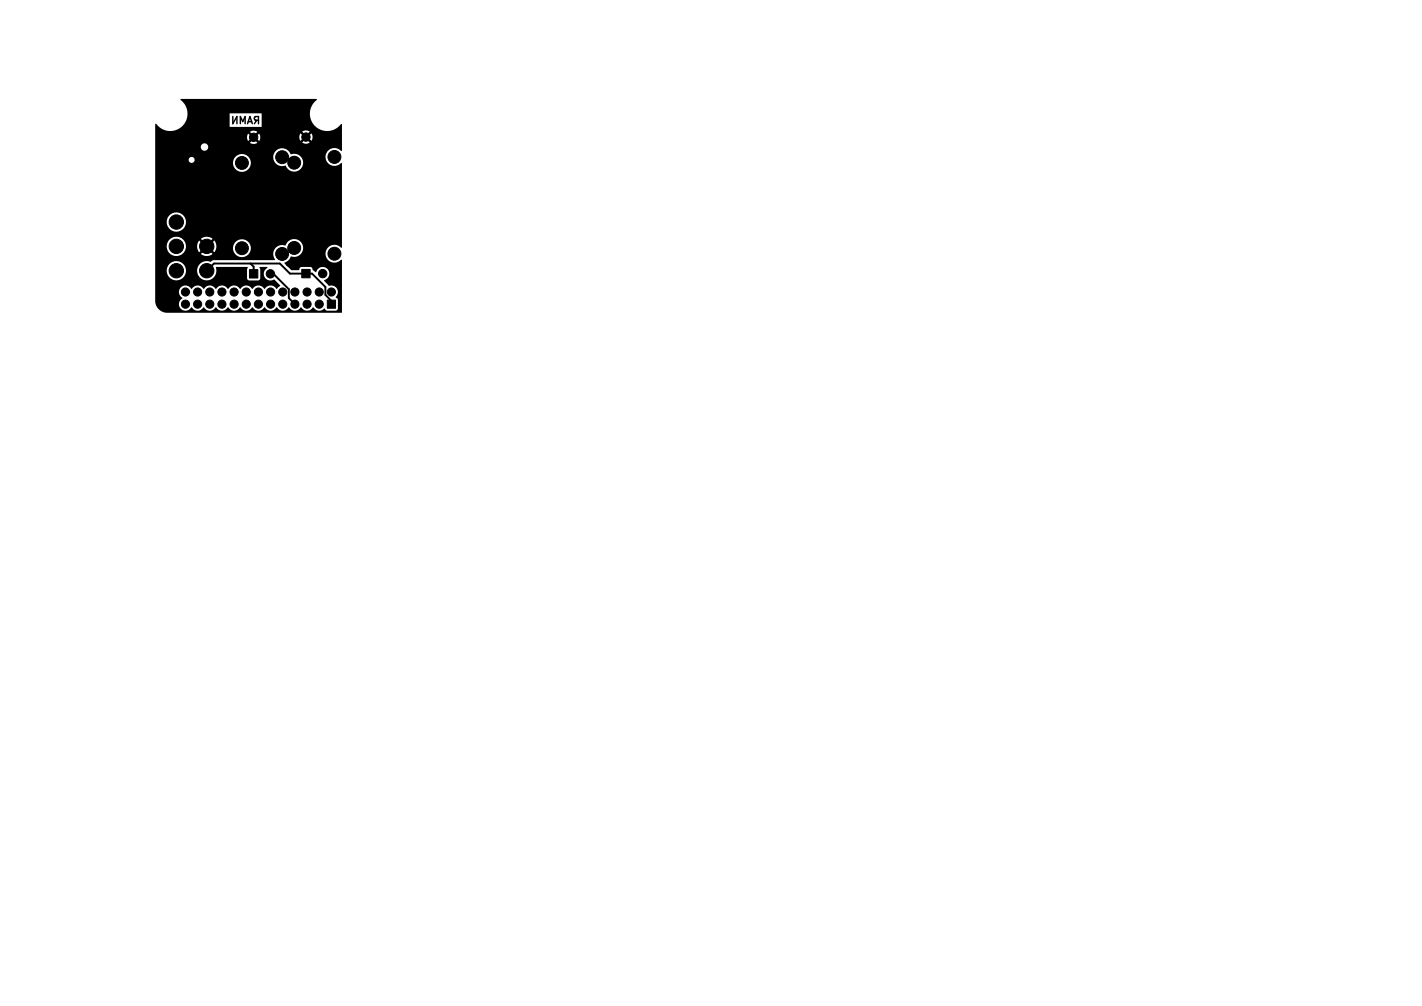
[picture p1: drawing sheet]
<svg xmlns="http://www.w3.org/2000/svg" width="297mm" height="210mm" viewBox="0 0 297 210" stroke-linecap="round" stroke-linejoin="round" font-family="sans-serif">
<defs><g id="words">
<text font-size="2.1" x="48" y="26.3">RAMN</text>
</g></defs>
<g fill="#000" stroke="#000" stroke-width=".21">
<path d="M52.1 56.3h1.8v1.7h-1.8zM63 56.2h1.8v1.8h-1.8zM68.4 62.7h1.7v1.6h-1.7z"/>
<circle cx="40.6" cy="22.9" r=".4"/>
<circle cx="49" cy="31.8" r=".4"/>
<circle cx="50.5" cy="34" r="1.35"/>
<circle cx="53" cy="28.7" r=".87"/>
<circle cx="58.9" cy="32.8" r="1.35"/>
<circle cx="61.4" cy="34" r="1.35"/>
<circle cx="63.5" cy="22.9" r=".4"/>
<circle cx="63.9" cy="28.6" r=".87"/>
<circle cx="69.8" cy="32.8" r="1.35"/>
<circle cx="35.3" cy="43.4" r=".4"/>
<circle cx="36.8" cy="56.5" r="1.5"/>
<circle cx="36.8" cy="51.4" r="1.5"/>
<circle cx="36.8" cy="46.4" r="1.5"/>
<circle cx="43.2" cy="51.4" r="1.5"/>
<circle cx="43.2" cy="56.5" r="1.5"/>
<circle cx="50.5" cy="51.8" r="1.35"/>
<circle cx="51.1" cy="45.5" r=".4"/>
<circle cx="51.1" cy="57.2" r=".4"/>
<circle cx="56.5" cy="57.2" r=".87"/>
<circle cx="58.9" cy="53" r="1.35"/>
<circle cx="60.2" cy="55.1" r=".4"/>
<circle cx="61.4" cy="51.8" r="1.35"/>
<circle cx="67.4" cy="57.1" r=".87"/>
<circle cx="69.8" cy="53" r="1.35"/>
<circle cx="34.8" cy="61" r=".4"/>
<circle cx="38.7" cy="61" r=".85"/>
<circle cx="38.7" cy="63.5" r=".85"/>
<circle cx="41.3" cy="63.5" r=".85"/>
<circle cx="41.3" cy="61" r=".85"/>
<circle cx="43.8" cy="63.5" r=".85"/>
<circle cx="43.8" cy="61" r=".85"/>
<circle cx="46.4" cy="63.5" r=".85"/>
<circle cx="46.4" cy="61" r=".85"/>
<circle cx="48.9" cy="63.5" r=".85"/>
<circle cx="48.9" cy="61" r=".85"/>
<circle cx="51.4" cy="61" r=".85"/>
<circle cx="51.4" cy="63.5" r=".85"/>
<circle cx="54" cy="63.5" r=".85"/>
<circle cx="54" cy="61" r=".85"/>
<circle cx="56.5" cy="63.5" r=".85"/>
<circle cx="56.5" cy="61" r=".85"/>
<circle cx="59.1" cy="61" r=".85"/>
<circle cx="59.1" cy="63.5" r=".85"/>
<circle cx="61.6" cy="63.5" r=".85"/>
<circle cx="61.6" cy="61" r=".85"/>
<circle cx="64.1" cy="63.5" r=".85"/>
<circle cx="64.1" cy="61" r=".85"/>
<circle cx="66.7" cy="63.5" r=".85"/>
<circle cx="66.7" cy="61" r=".85"/>
<circle cx="69.2" cy="61" r=".85"/>
</g>
<path d="M43.2 56.5l1.5-1.5h13.8l2.1 2.1h4.6l2.8 2.8v1.7l1.2 1.2v.7M52.3 55l.7 .7v1.5M56.5 57.2h.6l3.2 3.2v1.8l1.3 1.3" fill="none" stroke="#000" stroke-width=".4"/>
<path d="M32.4 25.9l.2-.1a3.6 3.6 0 0 0 4.1 1.4 3.6 3.6 0 0 0 2.5-3.5h8.8v2.8h6.7v-2.8h-15.5a4 4 0 0 0-1.5-3h28.5a3.7 3.7 0 0 0-.4 5.6 3.7 3.7 0 0 0 5.5-.4l.1 5.6a1.91 1.91 0 0 0-2.8-.1 1.91 1.91 0 0 0 0 2.7 1.91 1.91 0 0 0 2.7-.1l.1 17.7a1.91 1.91 0 0 0-2.8-.1 1.91 1.91 0 0 0 0 2.7 1.91 1.91 0 0 0 2.7-.1l.1 11.1h-36.5a2.5 2.5 0 0 1-2.4-1.8h4.9v.2a1.42 1.42 0 0 0 1.1 1.2 1.42 1.42 0 0 0 1.5-.8 1.48 1.48 0 0 0 2.6 0 1.48 1.48 0 0 0 2.5 0 1.48 1.48 0 0 0 2.5 0 1.48 1.48 0 0 0 2.6 0 1.48 1.48 0 0 0 2.5 0 1.48 1.48 0 0 0 2.6 0 1.48 1.48 0 0 0 2.5 0 1.48 1.48 0 0 0 2.5 0 1.48 1.48 0 0 0 2.6 0 1.48 1.48 0 0 0 2.5 0 1.51 1.51 0 0 0 2.4 .3l.5 .5h1.8l.3-.2 .2-.3v-1.9l-.5-.4a1.5 1.5 0 0 0-.3-2.4h-1.1l-1-1.2a1.43 1.43 0 0 0 .7-2.4 1.43 1.43 0 0 0-2.4 .7l-.7-.5a.51 .51 0 0 0-.5-.6h-1.9l-.3 .3-.2 .4h-1.5l-1.5-1.4 .1-.2a2.3 2.3 0 0 0 1.3-1.3 1.89 1.89 0 0 0 2.4-1.2 1.89 1.89 0 0 0-1.3-2.4 1.89 1.89 0 0 0-2.3 1.4 1.92 1.92 0 0 0-2.2 .7 1.92 1.92 0 0 0 0 2.2l-12.8 .1-.6 .4a2.04 2.04 0 0 0-2.8 1.6 2.04 2.04 0 0 0 2.3 2.3 2.04 2.04 0 0 0 1.6-2.8l6.6-.1-.1 2.5 .5 .3h2l.3-.4v-1.9l-.2-.4h1.7a1.57 1.57 0 0 0-.5 2.2 1.6 1.6 0 0 0 1.9 .4l1.2 1.2-.7 .7a1.56 1.56 0 0 0-2.6 0 1.49 1.49 0 0 0-2.5 0 1.49 1.49 0 0 0-2.6 0 1.49 1.49 0 0 0-2.5 0 1.49 1.49 0 0 0-2.5 0 1.49 1.49 0 0 0-2.6 0 1.49 1.49 0 0 0-2.5 0 1.41 1.41 0 0 0-2.2-.3 1.41 1.41 0 0 0 .3 2.2l-.6 .7-.1 .6h-4.9l-.1-7h2.4a2.01 2.01 0 0 0 3 1.8 2.01 2.01 0 0 0 .2-3.4 2.01 2.01 0 0 0-3.2 1.3v.3h-2.4v-5.1h2.4a2.01 2.01 0 0 0 2 2 2.01 2.01 0 0 0 2-2h2.4v.6l.4 .7 .9-.9 .4 .3-.9 .9a1.99 1.99 0 0 0 2.4 0l-.9-.9 .4-.3 .9 .9 .4-.9h3.5v.3a1.86 1.86 0 0 0 2.9 1.2 1.86 1.86 0 0 0-.2-3.1 1.86 1.86 0 0 0-2.7 1.6h-3.5l-.1-.9-.3-.7-.9 .9-.4-.3 .9-1a1.99 1.99 0 0 0-2.4 0l.9 1-.4 .3-.9-.9-.4 .7v.5h-2.4a2.01 2.01 0 0 0-2-2 2.01 2.01 0 0 0-2 2h-2.4v-5h2.4v.2a2.01 2.01 0 0 0 3.2 1.4 2.01 2.01 0 0 0-.2-3.4 2.01 2.01 0 0 0-3 1.8h-2.4v-12.4h16.3v.3a1.86 1.86 0 0 0 2.6 1.4 1.86 1.86 0 0 0 .7-2.9h5.1v.3a1.95 1.95 0 0 0 2.6 1.5 1.89 1.89 0 0 0 2.5 1.1 1.89 1.89 0 0 0 1-2.5 1.89 1.89 0 0 0-2.5-1 1.87 1.87 0 0 0-2.1-1.2 1.87 1.87 0 0 0-1.5 1.8h-5.2a1.86 1.86 0 0 0-2-.5 1.86 1.86 0 0 0-1.2 1.7h-16.3v-.7h7v.2a.63 .63 0 0 0 1 .4 .63 .63 0 0 0-.1-1.1 .63 .63 0 0 0-.9 .5h-7v-2.6h9.5v.2a.78 .78 0 0 0 1.3 .4 .78 .78 0 0 0-.2-1.3 .78 .78 0 0 0-1.1 .7h-9.5v-2h19.2l.2 .7 .6-.5 .4 .3-.6 .6a1.38 1.38 0 0 0 1.6 0l-.6-.6 .3-.3 .6 .5 .3-.8h8.1l.3 .8 .5-.6 .4 .4-.6 .6a1.37 1.37 0 0 0 1.6 0l-.6-.6 .4-.4 .5 .6a1.36 1.36 0 0 0 0-1.6l-.5 .6-.4-.3 .6-.6a1.38 1.38 0 0 0-1.6 0l.6 .6-.4 .3-.5-.6-.3 .8h-8.1l-.3-.7-.6 .6-.3-.4 .5-.6a1.38 1.38 0 0 0-1.5 0l.6 .6-.4 .4-.6-.6-.2 .8h-19.2z" fill="#000"/>
<use href="#words"/>
</svg>
